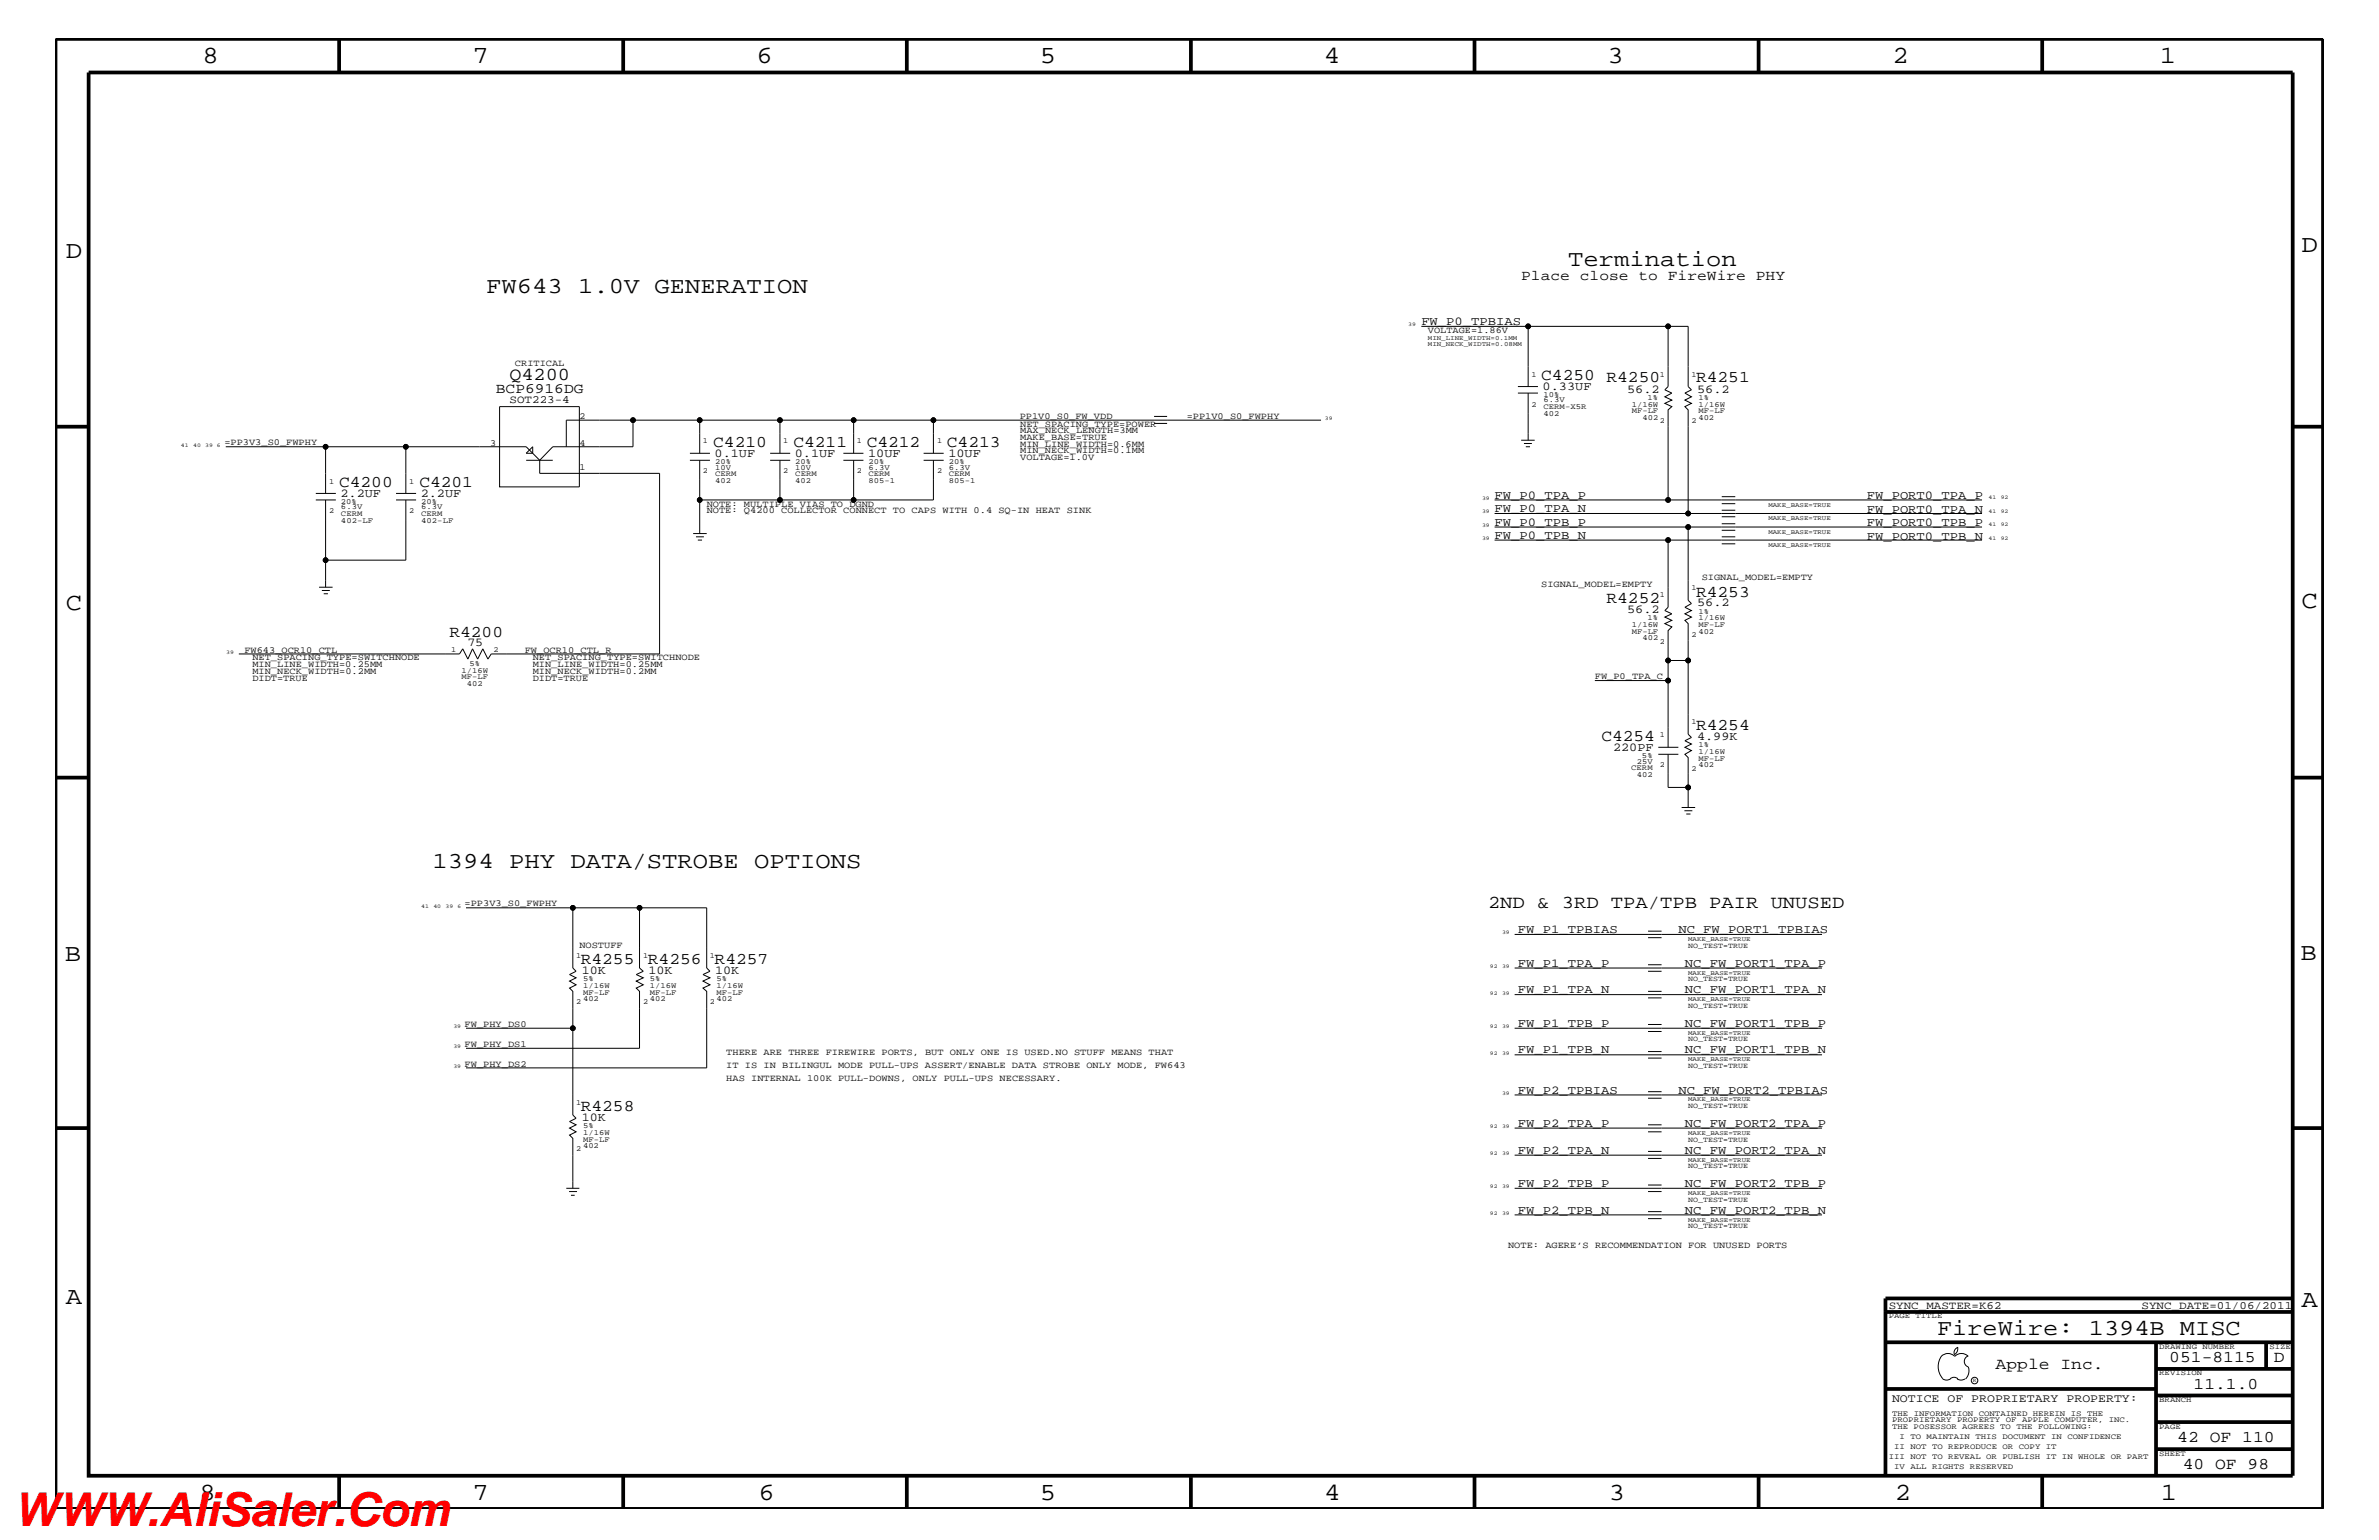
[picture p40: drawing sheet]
<svg xmlns="http://www.w3.org/2000/svg" width="432mm" height="279mm" viewBox="0 0 432 279" stroke-linecap="round" stroke-linejoin="round" font-family="sans-serif">
<defs><g id="words">
<text font-size="8.5" fill="#f00" x="2.5" y="276.8">WWW.AliSaler.Com</text>
<g font-size="4.5">
<text x="36.7" y="11.5">8</text>
<text x="85.8" y="11.5">7</text>
<text x="137.3" y="11.5">6</text>
<text x="188.7" y="11.5">5</text>
<text x="240.3" y="11.5">4</text>
<text x="291.8" y="11.5">3</text>
<text x="343.5" y="11.5">2</text>
<text x="392" y="11.5">1</text>
<text x="11.9" y="46.8">D</text>
<text x="417.8" y="45.7">D</text>
<text x="11.9" y="110.6">C</text>
<text x="417.7" y="110.3">C</text>
<text x="11.8" y="174.3">B</text>
<text x="417.6" y="174.2">B</text>
<text x="11.9" y="236.7">A</text>
<text x="417.7" y="237.1">A</text>
<text x="36.2" y="272.1">8</text>
<text x="85.8" y="272.1">7</text>
<text x="137.7" y="272.1">6</text>
<text x="188.7" y="272.1">5</text>
<text x="240.4" y="272.1">4</text>
<text x="292" y="272.1">3</text>
<text x="343.9" y="272.1">2</text>
<text x="392.2" y="272.1">1</text>
</g>
<g font-size="4.1">
<text x="88.2" y="53.2">FW643 1.0V GENERATION</text>
<text x="284.6" y="48.3">Termination</text>
<text x="78.5" y="157.4">1394 PHY DATA/STROBE OPTIONS</text>
<text x="351.6" y="242.3">FireWire: 1394B MISC</text>
</g>
<g font-size="3.3">
<text x="92.5" y="68.9">Q4200</text>
<text x="270.1" y="164.7">2ND &amp; 3RD TPA/TPB PAIR UNUSED</text>
</g>
<g font-size="3">
<text x="279.7" y="68.9">C4250</text>
<text x="291.6" y="69.4">R4250</text>
<text x="307.8" y="69.4">R4251</text>
<text x="129.5" y="81.1">C4210</text>
<text x="144" y="81.1">C4211</text>
<text x="157.3" y="81.1">C4212</text>
<text x="171.9" y="81.1">C4213</text>
<text x="61.6" y="88.3">C4200</text>
<text x="76.1" y="88.3">C4201</text>
<text x="291.6" y="109.4">R4252</text>
<text x="307.8" y="108.2">R4253</text>
<text x="81.6" y="115.6">R4200</text>
<text x="290.7" y="134.4">C4254</text>
<text x="307.8" y="132.4">R4254</text>
<text x="105.4" y="174.9">R4255</text>
<text x="117.6" y="174.9">R4256</text>
<text x="129.7" y="174.9">R4257</text>
<text x="105.4" y="201.5">R4258</text>
<text x="362.2" y="248.4">Apple Inc.</text>
<text x="393.7" y="247.1">051-8115</text>
<text x="398.1" y="252">11.1.0</text>
<text x="412.7" y="247.1">D</text>
<text x="395.2" y="261.6">42 OF 110</text>
<text x="396.2" y="266.6">40 OF 98</text>
</g>
<g font-size="2.6">
<text x="276.1" y="50.7">Place close to FireWire PHY</text>
<text x="90" y="71.3">BCP6916DG</text>
</g>
<g font-size="2.2">
<text x="258" y="59">FW_P0_TPBIAS</text>
<text x="280" y="70.7">0.33UF</text>
<text x="295.3" y="71.2">56.2</text>
<text x="308" y="71.2">56.2</text>
<text x="129.7" y="82.8">0.1UF</text>
<text x="144.3" y="82.8">0.1UF</text>
<text x="157.6" y="82.8">10UF</text>
<text x="172.1" y="82.8">10UF</text>
<text x="61.8" y="90.1">2.2UF</text>
<text x="76.4" y="90.1">2.2UF</text>
<text x="271.3" y="90.5">FW_P0_TPA_P</text>
<text x="271.3" y="92.9">FW_P0_TPA_N</text>
<text x="271.3" y="95.4">FW_P0_TPB_P</text>
<text x="338.8" y="95.4">FW_PORT0_TPB_P</text>
<text x="338.8" y="93.1">FW_PORT0_TPA_N</text>
<text x="338.8" y="90.6">FW_PORT0_TPA_P</text>
<text x="271.3" y="97.7">FW_P0_TPB_N</text>
<text x="338.8" y="97.9">FW_PORT0_TPB_N</text>
<text x="295.3" y="111.2">56.2</text>
<text x="308" y="110">56.2</text>
<text x="84.8" y="117.3">75</text>
<text x="292.8" y="136.2">220PF</text>
<text x="308" y="134.2">4.99K</text>
<text x="275.5" y="169.3">FW_P1_TPBIAS</text>
<text x="304.6" y="169.3">NC_FW_PORT1_TPBIAS</text>
<text x="105.6" y="176.7">10K</text>
<text x="117.7" y="176.7">10K</text>
<text x="129.8" y="176.7">10K</text>
<text x="275.5" y="175.4">FW_P1_TPA_P</text>
<text x="305.8" y="175.4">NC_FW_PORT1_TPA_P</text>
<text x="275.5" y="180.2">FW_P1_TPA_N</text>
<text x="305.8" y="180.2">NC_FW_PORT1_TPA_N</text>
<text x="275.5" y="186.3">FW_P1_TPB_P</text>
<text x="275.5" y="191.1">FW_P1_TPB_N</text>
<text x="305.8" y="186.3">NC_FW_PORT1_TPB_P</text>
<text x="305.8" y="191.1">NC_FW_PORT1_TPB_N</text>
<text x="105.6" y="203.4">10K</text>
<text x="275.5" y="198.4">FW_P2_TPBIAS</text>
<text x="304.6" y="198.4">NC_FW_PORT2_TPBIAS</text>
<text x="275.5" y="204.4">FW_P2_TPA_P</text>
<text x="275.5" y="209.3">FW_P2_TPA_N</text>
<text x="305.8" y="204.4">NC_FW_PORT2_TPA_P</text>
<text x="305.8" y="209.3">NC_FW_PORT2_TPA_N</text>
<text x="275.5" y="215.3">FW_P2_TPB_P</text>
<text x="305.8" y="215.3">NC_FW_PORT2_TPB_P</text>
<text x="275.5" y="220.2">FW_P2_TPB_N</text>
<text x="305.8" y="220.2">NC_FW_PORT2_TPB_N</text>
</g>
<text font-size="2.1" x="343.4" y="254.4">NOTICE OF PROPRIETARY PROPERTY:</text>
<g font-size="2">
<text x="92.5" y="73.2">SOT223-4</text>
<text x="342.8" y="237.4">SYNC_MASTER=K62</text>
<text x="388.7" y="237.4">SYNC_DATE=01/06/2011</text>
</g>
<g font-size="1.7">
<text x="259.2" y="60.4">VOLTAGE=1.86V</text>
<text x="93.5" y="66.5">CRITICAL</text>
<text x="105.2" y="76.1">2</text>
<text x="185.1" y="76">PP1V0_S0_FW_VDD</text>
<text x="185.2" y="77.4">NET_SPACING_TYPE=POWER</text>
<text x="215.4" y="76">=PP1V0_S0_FWPHY</text>
<text x="40.7" y="80.8">=PP3V3_S0_FWPHY</text>
<text x="89" y="80.9">3</text>
<text x="105.2" y="80.9">4</text>
<text x="185.2" y="78.6">MAX_NECK_LENGTH=3MM</text>
<text x="185.2" y="83.5">VOLTAGE=1.0V</text>
<text x="185.2" y="79.9">MAKE_BASE=TRUE</text>
<text x="185.2" y="81.1">MIN_LINE_WIDTH=0.6MM</text>
<text x="185.2" y="82.2">MIN_NECK_WIDTH=0.1MM</text>
<text x="105.2" y="85.2">1</text>
<text x="128.3" y="93.2">NOTE: Q4200 COLLECTOR CONNECT TO CAPS WITH 0.4 SQ-IN HEAT SINK</text>
<text x="128.3" y="92">NOTE: MULTIPLE VIAS TO DGND</text>
<text x="279.7" y="106.5">SIGNAL_MODEL=EMPTY</text>
<text x="308.9" y="105.3">SIGNAL_MODEL=EMPTY</text>
<text x="44.4" y="118.4">FW643_OCR10_CTL</text>
<text x="45.8" y="119.8">NET_SPACING_TYPE=SWITCHNODE</text>
<text x="95.2" y="118.4">FW_OCR10_CTL_R</text>
<text x="96.7" y="119.8">NET_SPACING_TYPE=SWITCHNODE</text>
<text x="45.8" y="123.5">DIDT=TRUE</text>
<text x="45.8" y="122.3">MIN_NECK_WIDTH=0.2MM</text>
<text x="45.8" y="121">MIN_LINE_WIDTH=0.25MM</text>
<text x="96.7" y="123.5">DIDT=TRUE</text>
<text x="96.7" y="122.3">MIN_NECK_WIDTH=0.2MM</text>
<text x="96.7" y="121">MIN_LINE_WIDTH=0.25MM</text>
<text x="289.5" y="123.2">FW_P0_TPA_C</text>
<text x="84.3" y="164.5">=PP3V3_S0_FWPHY</text>
<text x="105.2" y="172">NOSTUFF</text>
<text x="84.3" y="186.3">FW_PHY_DS0</text>
<text x="84.3" y="189.9">FW_PHY_DS1</text>
<text x="131.8" y="191.4">THERE ARE THREE FIREWIRE PORTS, BUT ONLY ONE IS USED.NO STUFF MEANS THAT</text>
<text x="84.3" y="193.6">FW_PHY_DS2</text>
<text x="131.8" y="193.7">IT IS IN BILINGUL MODE PULL-UPS ASSERT/ENABLE DATA STROBE ONLY MODE, FW643</text>
<text x="131.8" y="196.2">HAS INTERNAL 100K PULL-DOWNS, ONLY PULL-UPS NECESSARY.</text>
<text x="273.7" y="226.5">NOTE: AGERE’S RECOMMENDATION FOR UNUSED PORTS</text>
</g>
<g font-size="1.4">
<text x="278" y="68.4">1</text>
<text x="280.2" y="72">10%</text>
<text x="301.2" y="68.4">1</text>
<text x="307" y="68.4">1</text>
<text x="278" y="73.8">2</text>
<text x="280.2" y="75.5">402</text>
<text x="280.2" y="74.3">CERM-X5R</text>
<text x="280.2" y="73">6.3V</text>
<text x="296.2" y="75">MF-LF</text>
<text x="296.2" y="73.8">1/16W</text>
<text x="298.1" y="76.2">402</text>
<text x="299" y="72.6">1%</text>
<text x="301.2" y="76.8">2</text>
<text x="307" y="76.8">2</text>
<text x="308.3" y="72.6">1%</text>
<text x="308.3" y="76.2">402</text>
<text x="308.3" y="75">MF-LF</text>
<text x="308.3" y="73.8">1/16W</text>
<text x="127.6" y="80.5">1</text>
<text x="142.2" y="80.5">1</text>
<text x="155.5" y="80.5">1</text>
<text x="170.1" y="80.5">1</text>
<text x="59.8" y="87.7">1</text>
<text x="74.3" y="87.7">1</text>
<text x="127.6" y="85.9">2</text>
<text x="129.8" y="84.1">20%</text>
<text x="129.8" y="87.6">402</text>
<text x="129.8" y="86.4">CERM</text>
<text x="129.8" y="85.2">10V</text>
<text x="142.2" y="85.9">2</text>
<text x="144.4" y="85.2">10V</text>
<text x="144.4" y="84.1">20%</text>
<text x="144.4" y="87.6">402</text>
<text x="144.4" y="86.4">CERM</text>
<text x="155.5" y="85.9">2</text>
<text x="157.6" y="87.6">805-1</text>
<text x="157.6" y="84.1">20%</text>
<text x="157.6" y="86.4">CERM</text>
<text x="157.6" y="85.2">6.3V</text>
<text x="170.1" y="85.9">2</text>
<text x="172.2" y="86.4">CERM</text>
<text x="172.2" y="84.1">20%</text>
<text x="172.2" y="87.6">805-1</text>
<text x="172.2" y="85.2">6.3V</text>
<text x="59.8" y="93.2">2</text>
<text x="61.9" y="93.7">CERM</text>
<text x="61.9" y="92.4">6.3V</text>
<text x="61.9" y="94.9">402-LF</text>
<text x="61.9" y="91.4">20%</text>
<text x="74.3" y="93.2">2</text>
<text x="76.5" y="94.9">402-LF</text>
<text x="76.5" y="92.4">6.3V</text>
<text x="76.5" y="93.7">CERM</text>
<text x="76.5" y="91.4">20%</text>
<text x="307" y="107.1">1</text>
<text x="296.2" y="113.7">1/16W</text>
<text x="299" y="112.6">1%</text>
<text x="301.2" y="108.3">1</text>
<text x="308.3" y="113.7">MF-LF</text>
<text x="308.3" y="112.6">1/16W</text>
<text x="308.3" y="111.4">1%</text>
<text x="81.9" y="118.2">1</text>
<text x="89.6" y="118.2">2</text>
<text x="296.2" y="115">MF-LF</text>
<text x="298.1" y="116.2">402</text>
<text x="301.2" y="116.8">2</text>
<text x="307" y="115.6">2</text>
<text x="308.3" y="115">402</text>
<text x="83.8" y="122">1/16W</text>
<text x="83.8" y="123.2">MF-LF</text>
<text x="84.8" y="124.4">402</text>
<text x="85.2" y="120.8">5%</text>
<text x="307" y="131.3">1</text>
<text x="298" y="137.4">5%</text>
<text x="301.2" y="133.8">1</text>
<text x="308.3" y="136.8">1/16W</text>
<text x="308.3" y="135.6">1%</text>
<text x="296.1" y="139.7">CERM</text>
<text x="297.1" y="140.9">402</text>
<text x="297.1" y="138.5">25V</text>
<text x="301.2" y="139.2">2</text>
<text x="307" y="139.8">2</text>
<text x="308.3" y="138">MF-LF</text>
<text x="308.3" y="139.2">402</text>
<text x="104.6" y="173.8">1</text>
<text x="116.8" y="173.8">1</text>
<text x="128.9" y="173.8">1</text>
<text x="306.4" y="172">NO_TEST=TRUE</text>
<text x="105.8" y="178">5%</text>
<text x="105.8" y="179.3">1/16W</text>
<text x="117.9" y="179.3">1/16W</text>
<text x="117.9" y="178">5%</text>
<text x="130" y="179.3">1/16W</text>
<text x="130" y="178">5%</text>
<text x="306.4" y="178">NO_TEST=TRUE</text>
<text x="104.6" y="182.2">2</text>
<text x="105.8" y="181.6">402</text>
<text x="105.8" y="180.5">MF-LF</text>
<text x="116.8" y="182.2">2</text>
<text x="117.9" y="181.6">402</text>
<text x="117.9" y="180.5">MF-LF</text>
<text x="128.9" y="182.2">2</text>
<text x="130" y="181.6">402</text>
<text x="130" y="180.5">MF-LF</text>
<text x="306.4" y="182.9">NO_TEST=TRUE</text>
<text x="306.4" y="188.9">NO_TEST=TRUE</text>
<text x="306.4" y="193.7">NO_TEST=TRUE</text>
<text x="104.6" y="200.4">1</text>
<text x="306.4" y="201">NO_TEST=TRUE</text>
<text x="104.6" y="208.9">2</text>
<text x="105.8" y="205.9">1/16W</text>
<text x="105.8" y="204.7">5%</text>
<text x="105.8" y="207.1">MF-LF</text>
<text x="105.8" y="208.3">402</text>
<text x="306.4" y="207.1">NO_TEST=TRUE</text>
<text x="306.4" y="211.9">NO_TEST=TRUE</text>
<text x="306.4" y="218">NO_TEST=TRUE</text>
<text x="306.4" y="222.9">NO_TEST=TRUE</text>
<text x="342.8" y="239.2">PAGE TITLE</text>
<text x="391.9" y="244.7">DRAWING NUMBER</text>
<text x="411.9" y="244.7">SIZE</text>
<text x="391.9" y="249.5">REVISION</text>
<text x="343.4" y="256.8">THE INFORMATION CONTAINED HEREIN IS THE</text>
<text x="391.9" y="254.4">BRANCH</text>
<text x="343.4" y="259.3">THE POSESSOR AGREES TO THE FOLLOWING:</text>
<text x="343.4" y="258">PROPRIETARY PROPERTY OF APPLE COMPUTER, INC.</text>
<text x="343.8" y="262.9">II NOT TO REPRODUCE OR COPY IT</text>
<text x="344.8" y="261.1">I TO MAINTAIN THIS DOCUMENT IN CONFIDENCE</text>
<text x="391.9" y="259.3">PAGE</text>
<text x="342.8" y="264.7">III NOT TO REVEAL OR PUBLISH IT IN WHOLE OR PART</text>
<text x="343.8" y="266.6">IV ALL RIGHTS RESERVED</text>
<text x="391.9" y="264.1">SHEET</text>
</g>
<g font-size="1.2">
<text x="259.2" y="62.9">MIN_NECK_WIDTH=0.08MM</text>
<text x="259.2" y="61.7">MIN_LINE_WIDTH=0.1MM</text>
<text x="321" y="94.3">MAKE_BASE=TRUE</text>
<text x="321" y="92">MAKE_BASE=TRUE</text>
<text x="321" y="96.8">MAKE_BASE=TRUE</text>
<text x="321" y="99.3">MAKE_BASE=TRUE</text>
<text x="306.4" y="170.7">MAKE_BASE=TRUE</text>
<text x="306.4" y="176.8">MAKE_BASE=TRUE</text>
<text x="306.4" y="181.6">MAKE_BASE=TRUE</text>
<text x="306.4" y="187.7">MAKE_BASE=TRUE</text>
<text x="306.4" y="192.6">MAKE_BASE=TRUE</text>
<text x="306.4" y="199.8">MAKE_BASE=TRUE</text>
<text x="306.4" y="205.9">MAKE_BASE=TRUE</text>
<text x="306.4" y="210.8">MAKE_BASE=TRUE</text>
<text x="306.4" y="216.9">MAKE_BASE=TRUE</text>
<text x="306.4" y="221.7">MAKE_BASE=TRUE</text>
</g>
<g font-size="1">
<text x="255.6" y="59.2">39</text>
<text x="240.5" y="76.2">39</text>
<text x="32.9" y="81.1">41</text>
<text x="35.1" y="81.1">40</text>
<text x="37.3" y="81.1">39 6</text>
<text x="269" y="90.7">39</text>
<text x="269" y="93.2">39</text>
<text x="269" y="95.6">39</text>
<text x="360.9" y="95.4">41</text>
<text x="360.9" y="93.1">41</text>
<text x="360.9" y="90.6">41</text>
<text x="363.1" y="95.4">92</text>
<text x="363.1" y="93.1">92</text>
<text x="363.1" y="90.6">92</text>
<text x="269" y="98">39</text>
<text x="360.9" y="97.9">41</text>
<text x="363.1" y="97.9">92</text>
<text x="41.1" y="118.6">39</text>
<text x="76.5" y="164.7">41</text>
<text x="78.7" y="164.7">40</text>
<text x="80.9" y="164.7">39</text>
<text x="83.1" y="164.7">6</text>
<text x="272.6" y="169.5">39</text>
<text x="270.4" y="175.6">92</text>
<text x="272.6" y="175.6">39</text>
<text x="270.4" y="180.5">92</text>
<text x="272.6" y="180.5">39</text>
<text x="82.3" y="186.5">39</text>
<text x="82.3" y="190.2">39</text>
<text x="270.4" y="186.5">92</text>
<text x="270.4" y="191.4">92</text>
<text x="272.6" y="186.5">39</text>
<text x="272.6" y="191.4">39</text>
<text x="82.3" y="193.7">39</text>
<text x="272.6" y="198.7">39</text>
<text x="270.4" y="204.7">92</text>
<text x="270.4" y="209.6">92</text>
<text x="272.6" y="204.7">39</text>
<text x="272.6" y="209.6">39</text>
<text x="270.4" y="215.6">92</text>
<text x="272.6" y="215.6">39</text>
<text x="270.4" y="220.4">92</text>
<text x="272.6" y="220.4">39</text>
<text x="358.1" y="250.7">R</text>
</g>
</g></defs>
<g fill="none" stroke="#000" stroke-width=".18">
<path d="M258 59.2h19.4M302.8 59.2h-25.4v10.9M90.7 73.8h14.5v14.5h-14.5zM114.9 76.2v4.9h-14.6l-2.3 2.4v2.4h21.7v32.7h-30.5l-.6 1-1-1.9-.9 1.9-.9-1.9-.9 1.9-.9-1.9-.6 .9h-40.1M114.9 76.2h12.1v6M114.9 76.2h-12.1v4.9M127 76.2h14.6v6M141.6 76.2h13.3M169.4 76.2h70.4M209.5 76.8h2.3M209.5 75.6h2.3M275.5 71.3h3.6"/>
<path d="M275.5 70.1h3.6M276.1 79.9h2.5M277.4 71.3v8.6M41 81.1h18.1M57.3 90.7h3.7M57.3 89.5h3.7M59.1 90.7v10.9h14.6v-10.9M71.9 90.7h3.6M71.9 89.5h3.6M73.7 81.1h21.8l2.5 2.4M73.7 81.1v8.4M73.7 81.1h-14.6v8.4"/>
<path d="M95.5 83.5h4.8M96.7 81.1v1.1h-1.2zM125.2 83.5h3.7M125.2 82.2h3.7M125.8 96.8h2.5M126.3 97.4h1.5M126.7 98h.7M127 90.7v6.1M127 83.5v7.2h14.6M139.8 82.2h3.6M139.8 83.5h3.6M141.6 83.5v7.2h13.3"/>
<path d="M153.1 83.5h3.6M153.1 82.2h3.6M167.6 82.2h3.7M167.6 83.5h3.7M169.4 83.5v7.2h-14.5v-7.2M169.4 82.2v-6h-14.5v6M271.3 93.2h35.1M271.3 98h31.5v12.2l-.6 .6 1.2 .6-1.2 .6 1.2 .6-1.2 .5 1.2 .6-.6 .7v9.1M271.3 90.7h88.4M271.3 95.6h88.4M276.6 80.5h1.4M276.9 81.1h.8"/>
<path d="M302.8 98h56.9M302.8 90.7v-16.3l.6-.6-1.2-.6 1.2-.6-1.2-.6 1.2-.7-1.2-.6 .6-.6v-10.9h3.6v10.9l.6 .6-1.2 .6 1.2 .7-1.2 .6 1.2 .6-1.2 .6 .6 .6v18.8h53.3M306.4 95.6v13.3l.6 .6-1.2 .7 1.2 .6-1.2 .6 1.2 .6-1.2 .6 .6 .5v6.7h-3.6M312.5 97.4h2.5M312.5 93.8h2.5M312.5 92.6h2.5M312.5 91.4h2.5M312.5 90.1h2.5M312.5 98.7h2.5M312.5 96.2h2.5M312.5 95h2.5M57.9 106.5h2.5"/>
<path d="M58.4 107.1h1.5M58.8 107.7h.7M59.1 101.6v4.9M306.4 119.8v13.4l.6 .6-1.2 .6 1.2 .6-1.2 .6 1.2 .6-1.2 .6 .6 .6v5.5h-3.6v-6.1M289.5 123.5h13.3v12.1M301 136.8h3.6M301 135.6h3.6M305.2 146.5h2.5M305.7 147.1h1.5M306.1 147.7h.7M306.4 142.9v3.6M84.6 164.7h19.4"/>
<path d="M116.1 164.7h-12.1v10.9l.6 .6-1.2 .6 1.2 .6-1.2 .6 1.2 .7-1.2 .6 .6 .6v22.4l.6 .6-1.2 .6 1.2 .6-1.2 .6 1.2 .6-1.2 .6 .6 .6v9.1M274.9 169.5h55.8M274.9 175.6h55.8M299.1 170.1h2.5M299.1 168.9h2.5M299.1 176.2h2.5M299.1 175h2.5M299.1 179.9h2.5M84.6 190.2h31.5v-10.3l-.6-.6 1.3-.6-1.3-.7 1.3-.6-1.3-.6 1.3-.6-.7-.6v-10.9h12.2v10.9l.6 .6-1.3 .6 1.3 .6-1.3 .6 1.3 .7-1.3 .6 .7 .6v13.8h-43.7M84.6 186.5h19.4M274.9 180.5h55.8M274.9 186.5h55.8"/>
<path d="M274.9 191.4h55.8M274.9 198.7h55.8M299.1 181h2.5M299.1 187.1h2.5M299.1 185.9h2.5M299.1 192h2.5M299.1 190.8h2.5M299.1 199.2h2.5M299.1 198.1h2.5M102.8 215.6h2.4M103.3 216.2h1.4M103.6 216.9h.7"/>
<path d="M274.9 204.7h55.8M274.9 209.6h55.8M274.9 215.6h55.8M299.1 205.3h2.5M299.1 204.1h2.5M299.1 210.2h2.5M299.1 208.9h2.5M299.1 216.2h2.5M299.1 215h2.5M299.1 219.8h2.5M274.9 220.4h55.8M299.1 221.1h2.5"/>
<path d="M352.3 246.1a1.69 1.69 0 0 1 2.5 0 1.72 1.72 0 0 1 2.4 0M352.4 246a3.2 3.2 0 0 0 .4 4.3l.8 .1 .4-.2M354 250.2l.7-.3 .7 .3M355.2 250.2l.7 .2 .7-.2M355.3 244.4v.3a1.18 1.18 0 0 1-.6 1.1M355.4 244.4a.99 .99 0 0 0-.6 1.4M357.2 246a1.04 1.04 0 0 0-.7 1 1.04 1.04 0 0 0 .7 1M357.3 248l.1 .7a2.11 2.11 0 0 1-.6 1.5"/>
<circle cx="277.4" cy="59.2" r=".42"/>
<circle cx="302.8" cy="59.2" r=".42"/>
<circle cx="114.9" cy="76.2" r=".42"/>
<circle cx="127" cy="76.2" r=".42"/>
<circle cx="141.6" cy="76.2" r=".42"/>
<circle cx="154.9" cy="76.2" r=".42"/>
<circle cx="169.4" cy="76.2" r=".42"/>
<circle cx="59.1" cy="81.1" r=".42"/>
<circle cx="73.7" cy="81.1" r=".42"/>
<circle cx="127" cy="90.7" r=".42"/>
<circle cx="141.6" cy="90.7" r=".42"/>
<circle cx="154.9" cy="90.7" r=".42"/>
<circle cx="302.8" cy="90.7" r=".42"/>
<circle cx="302.8" cy="98" r=".42"/>
<circle cx="306.4" cy="95.6" r=".42"/>
<circle cx="306.4" cy="93.2" r=".42"/>
<circle cx="59.1" cy="101.6" r=".42"/>
<circle cx="302.8" cy="119.8" r=".42"/>
<circle cx="306.4" cy="119.8" r=".42"/>
<circle cx="302.8" cy="123.5" r=".42"/>
<circle cx="306.4" cy="142.9" r=".42"/>
<circle cx="104" cy="164.7" r=".42"/>
<circle cx="116.1" cy="164.7" r=".42"/>
<circle cx="104" cy="186.5" r=".42"/>
<circle cx="358.4" cy="250.5" r=".59"/>
</g>
<g fill="none" stroke="#000" stroke-width=".68" stroke-linecap="butt">
<path d="M10.1 7.1h411.5v266.7h-411.5zM16.1 13.2h400v254.5h-400zM61.6 7.1v6.1M113.1 7.1v6.1M164.6 7.1v6.1M216.2 7.1v6.1M267.6 7.1v6.1M319.2 7.1v6.1M370.7 7.1v6.1M10.1 77.4h6M416.1 77.4h5.5M10.1 141.1h6"/>
<path d="M416.1 141.1h5.5M10.1 204.7h6M416.1 204.7h5.5M342.2 238h73.9M416.1 235.6h-73.9v32.1M342.2 252h49.1M342.2 243.5h73.9M391.3 258h24.8M391.3 253.2h24.8M391.3 248.4h24.8M391.3 243.5v24.2M411.3 243.5v4.9"/>
<path d="M61.6 267.7v6.1M113.1 267.7v6.1M164.6 267.7v6.1M216.2 268v5.8M267.6 267.7v6.1M319.2 267.7v6.1M370.7 267.7v6.1M391.3 262.9h24.8"/>
</g>
<g fill="#000">
<circle cx="277.4" cy="59.2" r=".42"/>
<circle cx="302.8" cy="59.2" r=".42"/>
<circle cx="114.9" cy="76.2" r=".42"/>
<circle cx="127" cy="76.2" r=".42"/>
<circle cx="141.6" cy="76.2" r=".42"/>
<circle cx="154.9" cy="76.2" r=".42"/>
<circle cx="169.4" cy="76.2" r=".42"/>
<circle cx="59.1" cy="81.1" r=".42"/>
<circle cx="73.7" cy="81.1" r=".42"/>
<circle cx="127" cy="90.7" r=".42"/>
<circle cx="141.6" cy="90.7" r=".42"/>
<circle cx="154.9" cy="90.7" r=".42"/>
<circle cx="302.8" cy="90.7" r=".42"/>
<circle cx="302.8" cy="98" r=".42"/>
<circle cx="306.4" cy="95.6" r=".42"/>
<circle cx="306.4" cy="93.2" r=".42"/>
<circle cx="59.1" cy="101.6" r=".42"/>
<circle cx="302.8" cy="119.8" r=".42"/>
<circle cx="306.4" cy="119.8" r=".42"/>
<circle cx="302.8" cy="123.5" r=".42"/>
<circle cx="306.4" cy="142.9" r=".42"/>
<circle cx="104" cy="164.7" r=".42"/>
<circle cx="116.1" cy="164.7" r=".42"/>
<circle cx="104" cy="186.5" r=".42"/>
</g>
<use href="#words"/>
</svg>
